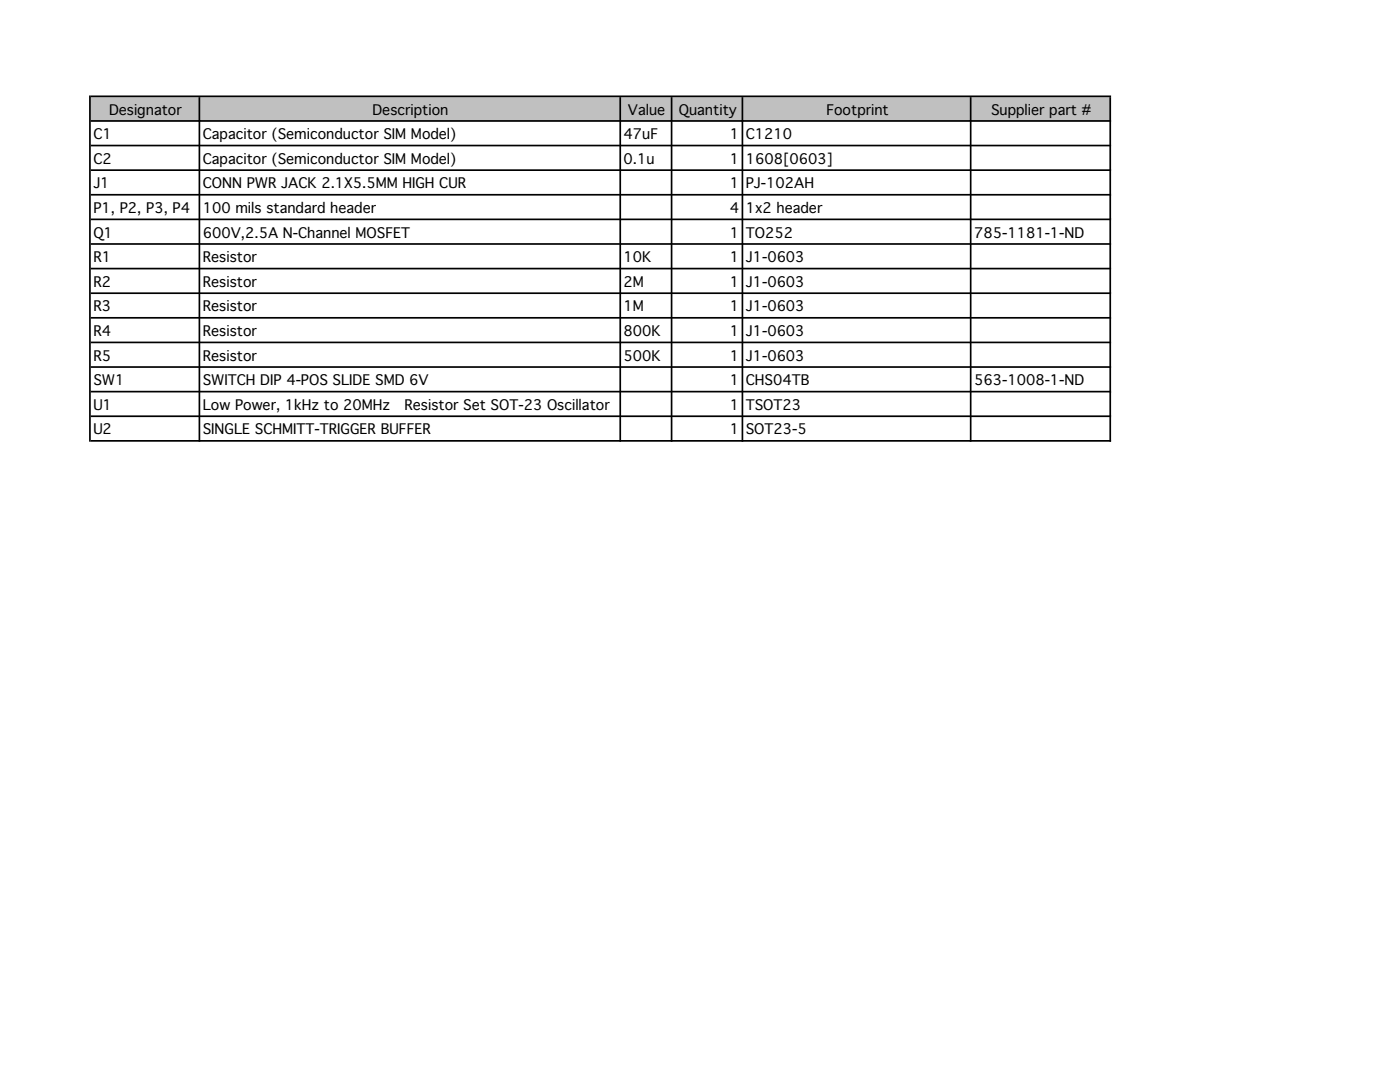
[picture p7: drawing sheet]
<svg xmlns="http://www.w3.org/2000/svg" width="279mm" height="216mm" viewBox="0 0 279 216" stroke-linecap="round" stroke-linejoin="round" font-family="sans-serif">
<defs><g id="words">
<g font-size="2.8">
<text x="21.8" y="22.9">Designator</text>
<text x="74.3" y="22.9">Description</text>
<text x="125.3" y="22.9">Value</text>
<text x="135.5" y="22.9">Quantity</text>
<text x="164.9" y="22.9">Footprint</text>
<text x="197.8" y="22.9">Supplier part #</text>
<text x="18.6" y="27.8">C1</text>
<text x="40.5" y="27.8">Capacitor (Semiconductor SIM Model)</text>
<text x="124.5" y="27.8">47uF</text>
<text x="145.6" y="27.8">1</text>
<text x="148.8" y="27.8">C1210</text>
<text x="18.6" y="32.7">C2</text>
<text x="40.5" y="32.7">Capacitor (Semiconductor SIM Model)</text>
<text x="124.5" y="32.7">0.1u</text>
<text x="145.6" y="32.7">1</text>
<text x="148.8" y="32.7">1608[0603]</text>
<text x="18.6" y="37.6">J1</text>
<text x="40.5" y="37.6">CONN PWR JACK 2.1X5.5MM HIGH CUR</text>
<text x="145.6" y="37.6">1</text>
<text x="148.8" y="37.6">PJ-102AH</text>
<text x="18.6" y="42.5">P1, P2, P3, P4</text>
<text x="18.6" y="47.4">Q1</text>
<text x="40.5" y="42.5">100 mils standard header</text>
<text x="40.5" y="47.4">600V,2.5A N-Channel MOSFET</text>
<text x="145.6" y="42.5">4</text>
<text x="145.6" y="47.4">1</text>
<text x="148.8" y="42.5">1x2 header</text>
<text x="148.8" y="47.4">TO252</text>
<text x="194.4" y="47.4">785-1181-1-ND</text>
<text x="18.6" y="52.3">R1</text>
<text x="40.5" y="52.3">Resistor</text>
<text x="124.5" y="52.3">10K</text>
<text x="145.6" y="52.3">1</text>
<text x="148.8" y="52.3">J1-0603</text>
<text x="18.6" y="57.2">R2</text>
<text x="40.5" y="57.2">Resistor</text>
<text x="124.5" y="57.2">2M</text>
<text x="145.6" y="57.2">1</text>
<text x="148.8" y="57.2">J1-0603</text>
<text x="18.6" y="62.1">R3</text>
<text x="40.5" y="62.1">Resistor</text>
<text x="124.5" y="62.1">1M</text>
<text x="145.6" y="62.1">1</text>
<text x="148.8" y="62.1">J1-0603</text>
<text x="18.6" y="67.1">R4</text>
<text x="18.6" y="72">R5</text>
<text x="40.5" y="67.1">Resistor</text>
<text x="40.5" y="72">Resistor</text>
<text x="124.5" y="67.1">800K</text>
<text x="124.5" y="72">500K</text>
<text x="145.6" y="67.1">1</text>
<text x="145.6" y="72">1</text>
<text x="148.8" y="67.1">J1-0603</text>
<text x="148.8" y="72">J1-0603</text>
<text x="18.6" y="76.9">SW1</text>
<text x="40.5" y="76.9">SWITCH DIP 4-POS SLIDE SMD 6V</text>
<text x="145.6" y="76.9">1</text>
<text x="148.8" y="76.9">CHS04TB</text>
<text x="194.4" y="76.9">563-1008-1-ND</text>
<text x="18.6" y="81.8">U1</text>
<text x="40.5" y="81.8">Low Power, 1kHz to 20MHz</text>
<text x="80.7" y="81.8">Resistor Set SOT-23 Oscillator</text>
<text x="145.6" y="81.8">1</text>
<text x="148.8" y="81.8">TSOT23</text>
<text x="18.6" y="86.7">U2</text>
<text x="40.5" y="86.7">SINGLE SCHMITT-TRIGGER BUFFER</text>
<text x="145.6" y="86.7">1</text>
<text x="148.8" y="86.7">SOT23-5</text>
</g>
</g></defs>
<path d="M17.9 19.2h203.8v5h-203.8z" fill="#c0c0c0"/>
<g fill="none" stroke="#000" stroke-width=".34">
<path d="M17.9 19v69.1M18.1 19.2h203.6M39.8 19.4v68.7M123.8 19.4v68.7M134 19.4v68.7M148.2 19.4v68.7M193.7 19.4v68.7M221.6 19.4v68.7M18.1 24.1h203.6M18.1 29h203.6M18.1 34h203.6M18.1 38.9h203.6"/>
<path d="M18.1 43.8h203.6M18.1 48.7h203.6M18.1 53.6h203.6M18.1 58.5h203.6M18.1 63.4h203.6M18.1 68.3h203.6M18.1 73.2h203.6M18.1 78.1h203.6M18.1 83.1h203.6M18.1 88h203.6"/>
</g>
<use href="#words"/>
</svg>
